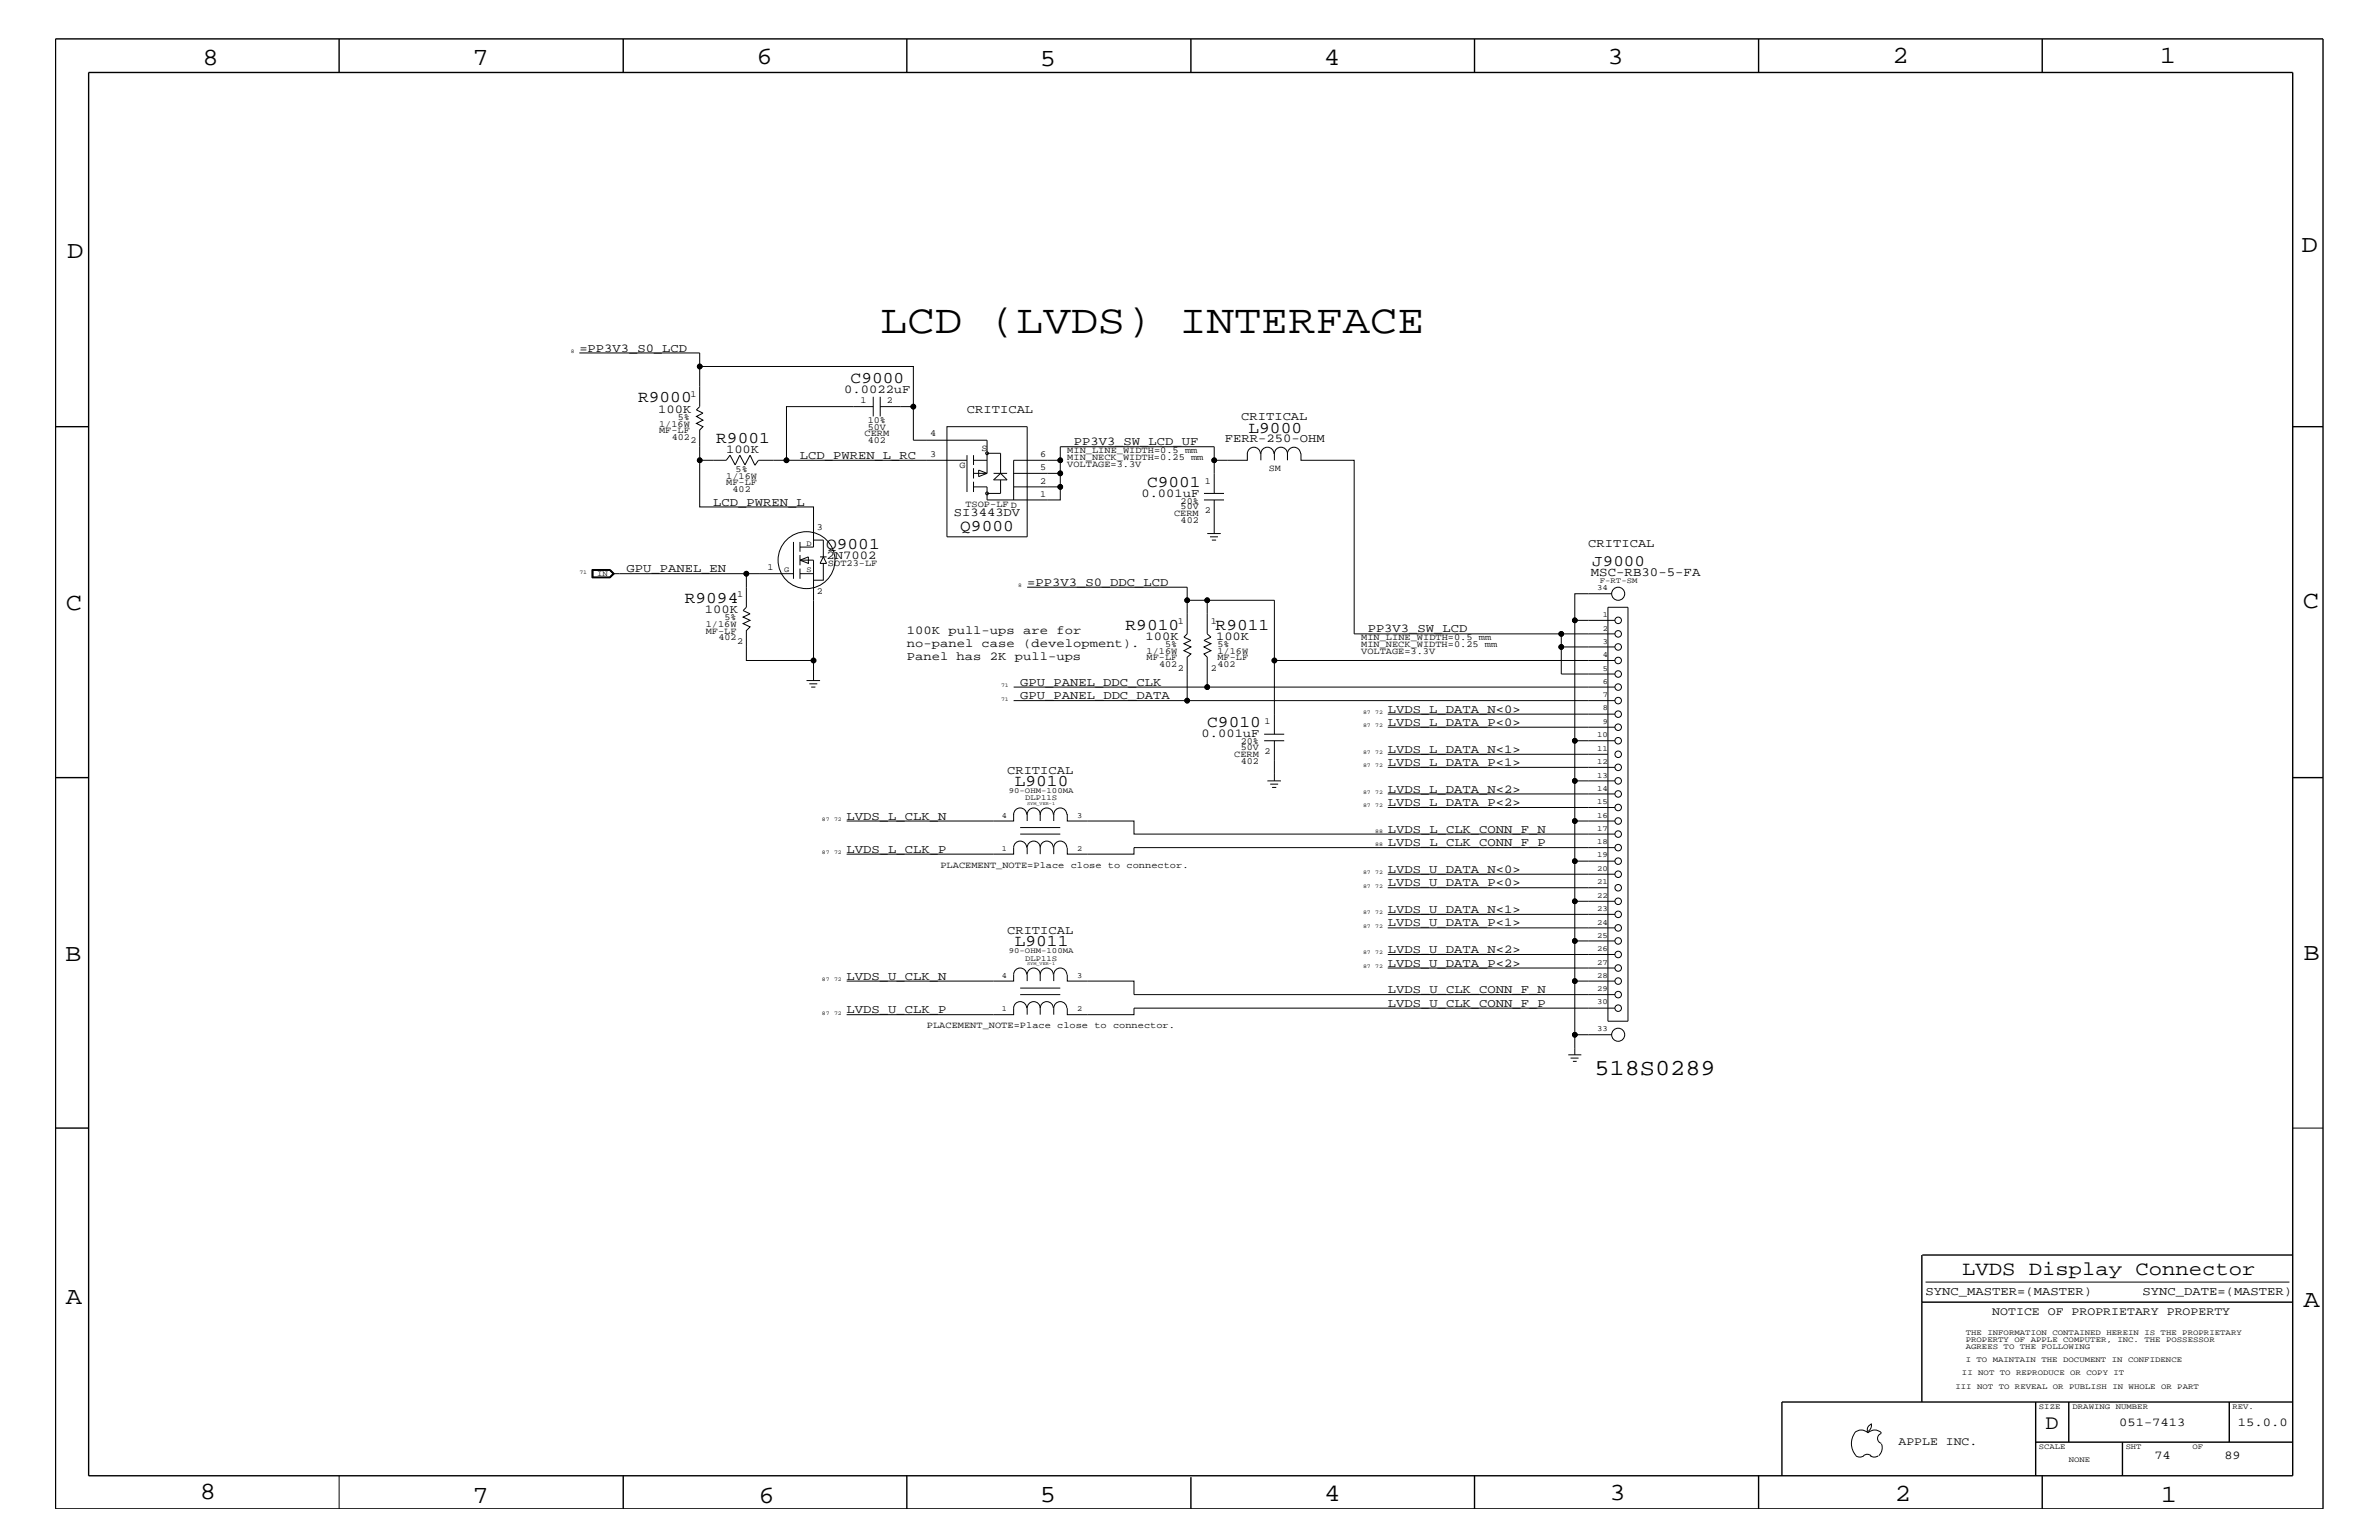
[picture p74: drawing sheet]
<svg xmlns="http://www.w3.org/2000/svg" width="432mm" height="279mm" viewBox="0 0 432 279" stroke-linecap="round" stroke-linejoin="round" font-family="sans-serif">
<defs><g id="words">
<text font-size="7.5" x="159.8" y="60.4">LCD (LVDS) INTERFACE</text>
<g font-size="4.5">
<text x="36.7" y="11.7">8</text>
<text x="85.8" y="11.7">7</text>
<text x="137.3" y="11.5">6</text>
<text x="240.3" y="11.7">4</text>
<text x="291.8" y="11.5">3</text>
<text x="343.5" y="11.5">2</text>
<text x="392" y="11.5">1</text>
<text x="188.7" y="12.1">5</text>
<text x="12.2" y="46.8">D</text>
<text x="417.7" y="45.7">D</text>
<text x="11.9" y="110.6">C</text>
<text x="418" y="110.3">C</text>
<text x="11.9" y="174.3">B</text>
<text x="418.1" y="174.2">B</text>
<text x="11.9" y="236.7">A</text>
<text x="418.1" y="237.1">A</text>
<text x="36.2" y="271.9">8</text>
<text x="85.8" y="272.7">7</text>
<text x="137.7" y="272.7">6</text>
<text x="188.7" y="272.5">5</text>
<text x="240.4" y="272.3">4</text>
<text x="292.1" y="272.2">3</text>
<text x="343.9" y="272.3">2</text>
<text x="392.2" y="272.6">1</text>
</g>
<text font-size="4.1" x="289.4" y="195">518S0289</text>
<text font-size="3.7" x="371.3" y="259.3">D</text>
<text font-size="3.6" x="356.2" y="231.3">LVDS Display Connector</text>
<g font-size="3">
<text x="154.4" y="69.5">C9000</text>
<text x="115.8" y="73">R9000</text>
<text x="130" y="80.5">R9001</text>
<text x="226.6" y="78.5">L9000</text>
<text x="208.2" y="88.3">C9001</text>
<text x="149.9" y="99.7">Q9001</text>
<text x="174.3" y="96.3">Q9000</text>
<text x="124.3" y="109.4">R9094</text>
<text x="204.3" y="114.2">R9010</text>
<text x="220.6" y="114.2">R9011</text>
<text x="219.1" y="131.9">C9010</text>
<text x="184.2" y="142.5">L9010</text>
<text x="184.2" y="171.6">L9011</text>
</g>
<text font-size="2.9" x="289" y="102.7">J9000</text>
<text font-size="2.3" x="288.8" y="104.6">MSC-RB30-5-FA</text>
<g font-size="2.2">
<text x="105.2" y="63.9">=PP3V3_S0_LCD</text>
<text x="153.2" y="71.3">0.0022uF</text>
<text x="119.5" y="74.9">100K</text>
<text x="175.5" y="75">CRITICAL</text>
<text x="225.3" y="76.2">CRITICAL</text>
<text x="131.8" y="82.2">100K</text>
<text x="145.2" y="83.3">LCD_PWREN_L_RC</text>
<text x="194.9" y="80.8">PP3V3_SW_LCD_UF</text>
<text x="222.3" y="80.2">FERR-250-OHM</text>
<text x="129.5" y="91.7">LCD_PWREN_L</text>
<text x="173.1" y="93.7">SI3443DV</text>
<text x="207.2" y="90.1">0.001uF</text>
<text x="150" y="101.4">2N7002</text>
<text x="288.3" y="99.3">CRITICAL</text>
<text x="113.7" y="103.8">GPU_PANEL_EN</text>
<text x="186.4" y="106.3">=PP3V3_S0_DDC_LCD</text>
<text x="127.9" y="111.2">100K</text>
<text x="164.6" y="119.8">Panel has 2K pull-ups</text>
<text x="164.6" y="115">100K pull-ups are for</text>
<text x="164.6" y="117.4">no-panel case (development).</text>
<text x="207.9" y="116.1">100K</text>
<text x="220.7" y="116.1">100K</text>
<text x="248.2" y="114.8">PP3V3_SW_LCD</text>
<text x="185.2" y="124.4">GPU_PANEL_DDC_CLK</text>
<text x="185.2" y="126.9">GPU_PANEL_DDC_DATA</text>
<text x="251.9" y="131.7">LVDS_L_DATA_P&lt;0&gt;</text>
<text x="251.9" y="129.3">LVDS_L_DATA_N&lt;0&gt;</text>
<text x="218.1" y="133.8">0.001uF</text>
<text x="251.9" y="136.6">LVDS_L_DATA_N&lt;1&gt;</text>
<text x="182.8" y="140.4">CRITICAL</text>
<text x="251.9" y="143.9">LVDS_L_DATA_N&lt;2&gt;</text>
<text x="251.9" y="139">LVDS_L_DATA_P&lt;1&gt;</text>
<text x="153.7" y="148.7">LVDS_L_CLK_N</text>
<text x="251.9" y="146.2">LVDS_L_DATA_P&lt;2&gt;</text>
<text x="153.7" y="154.7">LVDS_L_CLK_P</text>
<text x="251.9" y="151.1">LVDS_L_CLK_CONN_F_N</text>
<text x="251.9" y="153.5">LVDS_L_CLK_CONN_F_P</text>
<text x="251.9" y="158.4">LVDS_U_DATA_N&lt;0&gt;</text>
<text x="251.9" y="160.8">LVDS_U_DATA_P&lt;0&gt;</text>
<text x="251.9" y="165.6">LVDS_U_DATA_N&lt;1&gt;</text>
<text x="182.8" y="169.5">CRITICAL</text>
<text x="251.9" y="168.1">LVDS_U_DATA_P&lt;1&gt;</text>
<text x="251.9" y="172.9">LVDS_U_DATA_N&lt;2&gt;</text>
<text x="153.7" y="177.7">LVDS_U_CLK_N</text>
<text x="251.9" y="175.4">LVDS_U_DATA_P&lt;2&gt;</text>
<text x="153.7" y="183.8">LVDS_U_CLK_P</text>
<text x="251.9" y="180.2">LVDS_U_CLK_CONN_F_N</text>
<text x="251.9" y="182.7">LVDS_U_CLK_CONN_F_P</text>
<text x="349.5" y="235">SYNC_MASTER=(MASTER)</text>
<text x="388.9" y="235">SYNC_DATE=(MASTER)</text>
<text x="384.6" y="258.7">051-7413</text>
<text x="406.2" y="258.7">15.0.0</text>
<text x="391" y="264.7">74</text>
<text x="403.7" y="264.7">89</text>
</g>
<g font-size="2.1">
<text x="361.6" y="238.6">NOTICE OF PROPRIETARY PROPERTY</text>
<text x="344.6" y="262.2">APPLE INC.</text>
</g>
<g font-size="1.7">
<text x="125.3" y="72">1</text>
<text x="119.6" y="77.4">1/16W</text>
<text x="123" y="76.2">5%</text>
<text x="156.2" y="73.2">1</text>
<text x="157.5" y="76.8">10%</text>
<text x="161" y="73.2">2</text>
<text x="119.6" y="78.6">MF-LF</text>
<text x="121.9" y="79.9">402</text>
<text x="125.3" y="80.5">2</text>
<text x="156.9" y="79.2">CERM</text>
<text x="157.5" y="78">50V</text>
<text x="157.5" y="80.5">402</text>
<text x="168.8" y="82.8">3</text>
<text x="168.8" y="79.2">4</text>
<text x="178.1" y="81.8">S</text>
<text x="188.8" y="82.8">6</text>
<text x="193.7" y="83.5">MIN_NECK_WIDTH=0.25 mm</text>
<text x="193.7" y="82.2">MIN_LINE_WIDTH=0.5 mm</text>
<text x="131.8" y="86.9">1/16W</text>
<text x="131.8" y="88.1">MF-LF</text>
<text x="133" y="89.3">402</text>
<text x="133.5" y="85.6">5%</text>
<text x="174.2" y="84.9">G</text>
<text x="188.8" y="87.7">2</text>
<text x="188.8" y="85.3">5</text>
<text x="193.7" y="84.7">VOLTAGE=3.3V</text>
<text x="218.7" y="87.7">1</text>
<text x="230.3" y="85.4">SM</text>
<text x="175.2" y="92">TSOP-LF D</text>
<text x="188.8" y="90.1">1</text>
<text x="213.1" y="93.7">CERM</text>
<text x="214.3" y="91.4">20%</text>
<text x="214.3" y="92.4">50V</text>
<text x="214.3" y="94.9">402</text>
<text x="218.7" y="93.2">2</text>
<text x="148.3" y="96.2">3</text>
<text x="139.3" y="103.5">1</text>
<text x="148.3" y="107.7">2</text>
<text x="150.3" y="102.7">SOT23-LF</text>
<text x="128.1" y="113.7">1/16W</text>
<text x="131.5" y="112.6">5%</text>
<text x="133.8" y="108.3">1</text>
<text x="213.8" y="113.1">1</text>
<text x="219.8" y="113.1">1</text>
<text x="128.1" y="115">MF-LF</text>
<text x="130.4" y="116.2">402</text>
<text x="133.8" y="116.8">2</text>
<text x="208.1" y="118.6">1/16W</text>
<text x="208.1" y="119.8">MF-LF</text>
<text x="211.5" y="117.4">5%</text>
<text x="221" y="119.8">MF-LF</text>
<text x="221" y="118.6">1/16W</text>
<text x="221" y="117.4">5%</text>
<text x="247.1" y="118.6">VOLTAGE=3.3V</text>
<text x="247.1" y="116.2">MIN_LINE_WIDTH=0.5 mm</text>
<text x="247.1" y="117.4">MIN_NECK_WIDTH=0.25 mm</text>
<text x="210.4" y="121">402</text>
<text x="213.8" y="121.7">2</text>
<text x="219.8" y="121.7">2</text>
<text x="221" y="121">402</text>
<text x="229.5" y="131.3">1</text>
<text x="224" y="137.3">CERM 2</text>
<text x="225.2" y="136.1">50V</text>
<text x="225.2" y="135">20%</text>
<text x="225.2" y="138.5">402</text>
<text x="170.7" y="157.4">PLACEMENT_NOTE=Place close to connector.</text>
<text x="168.2" y="186.5">PLACEMENT_NOTE=Place close to connector.</text>
</g>
<g font-size="1.4">
<text x="146.4" y="99">D</text>
<text x="108.4" y="104.4">IN</text>
<text x="142.3" y="103.7">G</text>
<text x="146.4" y="103.8">S</text>
<text x="289.9" y="107.1">34</text>
<text x="290.4" y="105.8">F-RT-SM</text>
<text x="290.9" y="112">1</text>
<text x="290.9" y="114.4">2</text>
<text x="290.9" y="116.8">3</text>
<text x="290.9" y="119.2">4</text>
<text x="290.9" y="121.7">5</text>
<text x="290.9" y="124.1">6</text>
<text x="290.9" y="126.5">7</text>
<text x="290.9" y="128.9">8</text>
<text x="290.9" y="131.3">9</text>
<text x="289.9" y="133.8">10</text>
<text x="289.9" y="136.2">11</text>
<text x="183.1" y="143.9">90-OHM-100MA</text>
<text x="289.9" y="138.6">12</text>
<text x="289.9" y="141.1">13</text>
<text x="289.9" y="143.5">14</text>
<text x="181.9" y="148.4">4</text>
<text x="186.1" y="145.1">DLP11S</text>
<text x="195.5" y="148.4">3</text>
<text x="289.9" y="145.9">15</text>
<text x="289.9" y="148.4">16</text>
<text x="181.9" y="154.4">1</text>
<text x="195.5" y="154.4">2</text>
<text x="289.9" y="150.7">17</text>
<text x="289.9" y="153.2">18</text>
<text x="289.9" y="155.6">19</text>
<text x="289.9" y="158">20</text>
<text x="289.9" y="160.5">21</text>
<text x="289.9" y="162.8">22</text>
<text x="289.9" y="165.3">23</text>
<text x="289.9" y="167.8">24</text>
<text x="183.1" y="172.9">90-OHM-100MA</text>
<text x="289.9" y="170.1">25</text>
<text x="289.9" y="172.6">26</text>
<text x="181.9" y="177.4">4</text>
<text x="186.1" y="174.3">DLP11S</text>
<text x="195.5" y="177.4">3</text>
<text x="289.9" y="175">27</text>
<text x="289.9" y="177.4">28</text>
<text x="289.9" y="179.9">29</text>
<text x="181.9" y="183.5">1</text>
<text x="195.5" y="183.5">2</text>
<text x="289.9" y="182.2">30</text>
<text x="289.9" y="187.1">33</text>
<text x="356.8" y="242.3">THE INFORMATION CONTAINED HEREIN IS THE PROPRIETARY</text>
<text x="356.8" y="243.5">PROPERTY OF APPLE COMPUTER, INC. THE POSSESSOR</text>
<text x="356.8" y="244.7">AGREES TO THE FOLLOWING</text>
<text x="354.9" y="252">III NOT TO REVEAL OR PUBLISH IN WHOLE OR PART</text>
<text x="356.1" y="249.5">II NOT TO REPRODUCE OR COPY IT</text>
<text x="356.8" y="247.1">I TO MAINTAIN THE DOCUMENT IN CONFIDENCE</text>
<text x="370.1" y="255.6">SIZE</text>
<text x="376.2" y="255.6">DRAWING NUMBER</text>
<text x="405.2" y="255.6">REV.</text>
<text x="370.1" y="262.9">SCALE</text>
<text x="385.8" y="262.9">SHT</text>
<text x="397.9" y="262.9">OF</text>
<text x="375.5" y="265.3">NONE</text>
</g>
<g font-size="1">
<text x="103.6" y="64">8</text>
<text x="105.2" y="104.1">71</text>
<text x="184.8" y="106.5">8</text>
<text x="181.7" y="124.7">71</text>
<text x="181.7" y="127.1">71</text>
<text x="247.4" y="131.9">87</text>
<text x="247.4" y="129.6">87</text>
<text x="249.6" y="131.9">72</text>
<text x="249.6" y="129.6">72</text>
<text x="247.4" y="136.8">87</text>
<text x="249.6" y="136.8">72</text>
<text x="247.4" y="139.2">87</text>
<text x="249.6" y="139.2">72</text>
<text x="149.2" y="149">87</text>
<text x="151.4" y="149">72</text>
<text x="247.4" y="146.5">87</text>
<text x="247.4" y="144">87</text>
<text x="249.6" y="146.5">72</text>
<text x="249.6" y="144">72</text>
<text x="149.2" y="155">87</text>
<text x="151.4" y="155">72</text>
<text x="249.6" y="151.1">88</text>
<text x="249.6" y="153.5">88</text>
<text x="247.4" y="158.6">87</text>
<text x="247.4" y="161.1">87</text>
<text x="249.6" y="158.6">72</text>
<text x="249.6" y="161.1">72</text>
<text x="247.4" y="165.9">87</text>
<text x="249.6" y="165.9">72</text>
<text x="247.4" y="168.3">87</text>
<text x="247.4" y="173.2">87</text>
<text x="249.6" y="168.3">72</text>
<text x="249.6" y="173.2">72</text>
<text x="149.2" y="178">87</text>
<text x="151.4" y="178">72</text>
<text x="247.4" y="175.6">87</text>
<text x="249.6" y="175.6">72</text>
<text x="149.2" y="184.1">87</text>
<text x="151.4" y="184.1">72</text>
</g>
<g font-size=".8">
<text x="186.4" y="146">SYM_VER-1</text>
<text x="186.4" y="175.1">SYM_VER-1</text>
</g>
</g></defs>
<g fill="none" stroke="#000" stroke-width=".18">
<path d="M105.2 64h21.8v2.5M158.5 73.8h-15.8v9.7h32.8M158.5 72v3.6M159.8 73.8h6v-7.3h-38.8v7.3l-.6 .6 1.2 .6-1.2 .6 1.2 .6-1.2 .6 1.2 .6-.6 .6v14h20.7v7.3h-2.5M159.8 72v3.6M165.8 73.8v6.1h13.4v6M171.9 77.4h14.5v20h-14.5zM127 83.5h4.8l.7-.9 .9 1.8 .9-1.8 .9 1.8 .9-1.8 .9 1.8M142.7 83.5h-5l-.7 .9M144 98.3v6.7M145.2 98.3v1.8M147.7 98h1.7v3l.6 1.2h-1.2l.6-1.2"/>
<path d="M175.5 82.6v6.7M176.7 83.5h2.5M176.7 82.6v1.8M176.7 84.9v1.9M176.7 87.4v1.9M176.7 85.9h2.5M177.6 85.3l1.6 .6-1.6 .6zM179.2 82.2h2.4v3.7M180.3 87.1l1.3-1.2 1.2 1.2zM180.3 85.9h2.5M181.6 87.1v2.4h-2.4M184 88.3h8.4"/>
<path d="M184 85.9h8.4M192.4 85.9v4.8h-13.2v-2.4h-2.5M192.4 83.5v2.4M218.5 90.7h3.7M218.5 89.5h3.7M219.1 96.8h2.5M219.6 97.4h1.5M220 98h.7M220.4 83.5v6M220.4 90.7v6.1M226.4 82.2v1.3h-6v-2.4h-28v2.4h-8.4v7.2M226.4 82.3a1.19 1.19 0 0 1 1.2-1.2 1.19 1.19 0 0 1 1.2 1.2"/>
<path d="M228.9 82.3a1.19 1.19 0 0 1 1.1-1.2 1.19 1.19 0 0 1 1.2 1.2M228.9 82.2v1.3M231.3 82.3a1.19 1.19 0 0 1 1.2-1.2 1.19 1.19 0 0 1 1.2 1.2 1.19 1.19 0 0 1 1.2-1.2 1.19 1.19 0 0 1 1.2 1.2M231.3 82.2v1.3M233.7 82.2v1.3M236.1 82.2v1.3h9.7v31.5h37.6M107.4 103.3h3.3l.8 .8-.8 .7h-3.3zM107.6 103.4v1.4M107.6 103.5h3.1l.6 .6M110.7 103.4l.6 .7-.6 .7M110.7 103.4l.7 .7-.7 .7M110.7 103.4h-3.2v1.4h3.2"/>
<path d="M111.3 104.1h24.2M111.3 104.1l-.6 .6h-3.1M145.2 101.6l1.5-.6v1.2zM145.2 101.6h2.5v18.2h-12.2v-5.4l.6-.7-1.2-.6 1.2-.5-1.2-.6 1.2-.6-1.2-.6 .6-.6v-6.1h8.5M145.2 104.1h2.5M145.2 100.7v1.9M145.2 103.2v1.8M147.7 119.8v3.7M148.8 101h1.2M149.4 102.2v3.1h-1.7M186.4 106.5h29.1v2.4M219.1 108.9h12.2v10.9h61.8"/>
<path d="M231.3 119.8v13.4M283.4 117.4v4.9h9.7M285.8 112.6v21.8M291.8 110.2h3.7v75.1h-3.7zM292.5 107.7h-6.7v4.9h7.3M293.1 115h-9.7v2.4h9.7M146.4 123.5h2.4M146.9 124.1h1.4M147.2 124.7h.8M184 124.7h109.1M215.5 127.1h77.6M219.1 124.7v-5.5l-.6-.6 1.3-.5-1.3-.7 1.3-.6-1.3-.6 1.3-.6-.7-.6v-6.1h-3.6v6.1l-.6 .6 1.3 .6-1.3 .6 1.3 .6-1.3 .7 1.3 .5-.7 .6v7.9h-31.5"/>
<path d="M229.4 134.4h3.7M229.4 133.2h3.7M231.3 134.4v7.3M251.9 139.2h41.2M251.9 136.8h39.9M251.9 129.6h41.2M251.9 131.9h41.2M293.1 134.4h-7.3v7.3h7.3M184 147.7v1.3h-30.3M184 147.8a1.19 1.19 0 0 1 1.2-1.2 1.19 1.19 0 0 1 1.2 1.2M185.2 151.3h7.2M185.2 150.1h7.2"/>
<path d="M186.4 153.8a1.19 1.19 0 0 0-1.2-1.2 1.19 1.19 0 0 0-1.2 1.2v1.2h-30.3M186.4 147.8a1.19 1.19 0 0 1 1.2-1.2 1.19 1.19 0 0 1 1.2 1.2 1.19 1.19 0 0 1 1.2-1.2 1.19 1.19 0 0 1 1.2 1.2M186.4 147.7v1.3M188.8 153.8a1.19 1.19 0 0 1 1.2-1.2 1.19 1.19 0 0 1 1.2 1.2M188.8 153.8a1.19 1.19 0 0 0-1.2-1.2 1.19 1.19 0 0 0-1.2 1.2v1.2M188.8 147.7v1.3M188.8 153.8v1.2M191.3 147.8a1.19 1.19 0 0 1 1.1-1.2 1.19 1.19 0 0 1 1.2 1.2M191.3 147.7v1.3M193.6 153.8a1.19 1.19 0 0 0-1.2-1.2 1.19 1.19 0 0 0-1.1 1.2v1.2M193.7 147.7v1.3h12.1v2.3h87.3M193.7 153.8v1.2h12.1v-1.2h87.3"/>
<path d="M230 141.7h2.5M230.5 142.3h1.5M230.9 142.9h.7M251.9 146.5h41.2M251.9 144h41.2M251.9 158.6h41.2M285.8 141.7v7.3h7.3M285.8 149v7.2h7.3M285.8 156.2v7.3M185.2 179.3h7.2M186.4 176.8a1.19 1.19 0 0 0-1.2-1.2 1.19 1.19 0 0 0-1.2 1.2v1.2h-30.3M188.8 176.8a1.19 1.19 0 0 1 1.2-1.2 1.19 1.19 0 0 1 1.2 1.2"/>
<path d="M188.8 176.8a1.19 1.19 0 0 0-1.2-1.2 1.19 1.19 0 0 0-1.2 1.2v1.2M188.8 176.8v1.2M193.6 176.8a1.19 1.19 0 0 0-1.2-1.2 1.19 1.19 0 0 0-1.1 1.2v1.2M193.7 176.8v1.2h12.1v2.5h87.3M251.9 161.1h39.9M251.9 165.9h41.2M251.9 168.3h41.2M251.9 173.2h41.2M251.9 175.6h41.2M285.8 170.7v7.3M293.1 163.5h-7.3v7.2h7.3M293.1 178h-7.3v9.7h6.7"/>
<path d="M185.2 180.5h7.2M186.4 182.9a1.19 1.19 0 0 0-1.2-1.2 1.19 1.19 0 0 0-1.2 1.2v1.2h-30.3M188.8 182.9a1.19 1.19 0 0 1 1.2-1.2 1.19 1.19 0 0 1 1.2 1.2M188.8 182.9a1.19 1.19 0 0 0-1.2-1.2 1.19 1.19 0 0 0-1.2 1.2v1.2M188.8 182.9v1.2M193.6 182.9a1.19 1.19 0 0 0-1.2-1.2 1.19 1.19 0 0 0-1.1 1.2v1.2M193.7 182.9v1.2h12.1v-1.2h87.3M284.6 191.4h2.4M285.1 192h1.4M285.5 192.6h.7M285.8 187.7v3.7M416.1 204.7h5.5"/>
<path d="M349.5 232.6h66M336.6 260a1.69 1.69 0 0 1 2.4 0 1.72 1.72 0 0 1 2.5 0M339.6 258.3l.1 .1a1.27 1.27 0 0 1-.7 1.3M339.6 258.4a.99 .99 0 0 0-.6 1.4M61.6 267.7v6.1M336.6 260a3.3 3.3 0 0 0 .3 4.1M336.9 264.1l.7 .3 .7-.3M338.2 264.1l.7-.3 .7 .3M339.5 264.1l.7 .3 .7-.3M341.5 260.1a.93 .93 0 0 0-.7 .9 .93 .93 0 0 0 .7 .9M341.5 262l.1 .7a1.99 1.99 0 0 1-.6 1.4"/>
<circle cx="127" cy="66.5" r=".42"/>
<circle cx="165.8" cy="73.8" r=".42"/>
<circle cx="127" cy="83.5" r=".42"/>
<circle cx="142.7" cy="83.5" r=".42"/>
<circle cx="179.2" cy="89.5" r=".25"/>
<circle cx="179.2" cy="82.2" r=".25"/>
<circle cx="192.4" cy="83.5" r=".42"/>
<circle cx="192.4" cy="88.3" r=".42"/>
<circle cx="192.4" cy="85.9" r=".42"/>
<circle cx="220.4" cy="83.5" r=".42"/>
<circle cx="135.5" cy="104.1" r=".42"/>
<circle cx="146.4" cy="101.6" r="5.2"/>
<circle cx="147.7" cy="119.8" r=".42"/>
<circle cx="215.5" cy="108.9" r=".42"/>
<circle cx="219.1" cy="108.9" r=".42"/>
<circle cx="231.3" cy="119.8" r=".42"/>
<circle cx="283.4" cy="117.4" r=".42"/>
<circle cx="283.4" cy="115" r=".42"/>
<circle cx="285.8" cy="112.6" r=".42"/>
<circle cx="293.7" cy="107.7" r="1.19"/>
<circle cx="293.7" cy="117.4" r=".59"/>
<circle cx="293.7" cy="112.6" r=".59"/>
<circle cx="293.7" cy="119.8" r=".59"/>
<circle cx="293.7" cy="115" r=".59"/>
<circle cx="215.5" cy="127.1" r=".42"/>
<circle cx="219.1" cy="124.7" r=".42"/>
<circle cx="285.8" cy="134.4" r=".42"/>
<circle cx="293.7" cy="127.1" r=".59"/>
<circle cx="293.7" cy="124.7" r=".59"/>
<circle cx="293.7" cy="134.4" r=".59"/>
<circle cx="293.7" cy="136.8" r=".59"/>
<circle cx="293.7" cy="129.6" r=".59"/>
<circle cx="293.7" cy="122.3" r=".59"/>
<circle cx="293.7" cy="139.2" r=".59"/>
<circle cx="293.7" cy="131.9" r=".59"/>
<circle cx="285.8" cy="149" r=".42"/>
<circle cx="285.8" cy="156.2" r=".42"/>
<circle cx="285.8" cy="141.7" r=".42"/>
<circle cx="293.7" cy="141.7" r=".59"/>
<circle cx="293.7" cy="153.8" r=".59"/>
<circle cx="293.7" cy="146.5" r=".59"/>
<circle cx="293.7" cy="144" r=".59"/>
<circle cx="293.7" cy="156.2" r=".59"/>
<circle cx="293.7" cy="158.6" r=".59"/>
<circle cx="293.7" cy="151.3" r=".59"/>
<circle cx="293.7" cy="149" r=".59"/>
<circle cx="285.8" cy="178" r=".42"/>
<circle cx="285.8" cy="163.5" r=".42"/>
<circle cx="285.8" cy="170.7" r=".42"/>
<circle cx="293.7" cy="170.7" r=".59"/>
<circle cx="293.7" cy="173.2" r=".59"/>
<circle cx="293.7" cy="163.5" r=".59"/>
<circle cx="293.7" cy="168.3" r=".59"/>
<circle cx="293.7" cy="178" r=".59"/>
<circle cx="293.7" cy="161.1" r=".59"/>
<circle cx="293.7" cy="175.6" r=".59"/>
<circle cx="293.7" cy="165.9" r=".59"/>
<circle cx="285.8" cy="187.7" r=".42"/>
<circle cx="293.7" cy="187.7" r="1.19"/>
<circle cx="293.7" cy="182.9" r=".59"/>
<circle cx="293.7" cy="180.5" r=".59"/>
</g>
<g fill="none" stroke="#000" stroke-width=".25">
<path d="M10.1 7.1h411.5v266.7h-411.5zM16.1 13.2h400v254.5h-400zM61.6 7.1v6.1M113.1 7.1v6.1M164.6 7.1v6.1M216.2 7.1v6.1M267.6 7.1v6.1M319.2 7.1v6.1M370.7 7.1v6.1M10.1 77.4h6M416.1 77.4h5.5M10.1 141.1h6"/>
<path d="M416.1 141.1h5.5M10.1 204.7h6M348.8 236.2h67.3M348.8 227.7v26.7M348.9 227.7h67.2M369.5 254.4v13.3M375.5 254.4v7.2M404.6 254.4v7.2M416.1 254.4h-92.7v13.3M113.1 267.7v6.1M164.6 267.7v6.1M216.2 268v5.8"/>
<path d="M267.6 267.7v6.1M319.2 267.7v6.1M369.5 261.6h46.6M370.7 267.7v6.1M385.2 261.6v6.1"/>
</g>
<g fill="#000">
<circle cx="127" cy="66.5" r=".42"/>
<circle cx="165.8" cy="73.8" r=".42"/>
<circle cx="127" cy="83.5" r=".42"/>
<circle cx="142.7" cy="83.5" r=".42"/>
<circle cx="192.4" cy="83.5" r=".42"/>
<circle cx="192.4" cy="88.3" r=".42"/>
<circle cx="192.4" cy="85.9" r=".42"/>
<circle cx="220.4" cy="83.5" r=".42"/>
<circle cx="135.5" cy="104.1" r=".42"/>
<circle cx="147.7" cy="119.8" r=".42"/>
<circle cx="215.5" cy="108.9" r=".42"/>
<circle cx="219.1" cy="108.9" r=".42"/>
<circle cx="231.3" cy="119.8" r=".42"/>
<circle cx="283.4" cy="117.4" r=".42"/>
<circle cx="283.4" cy="115" r=".42"/>
<circle cx="285.8" cy="112.6" r=".42"/>
<circle cx="215.5" cy="127.1" r=".42"/>
<circle cx="219.1" cy="124.7" r=".42"/>
<circle cx="285.8" cy="134.4" r=".42"/>
<circle cx="285.8" cy="149" r=".42"/>
<circle cx="285.8" cy="156.2" r=".42"/>
<circle cx="285.8" cy="141.7" r=".42"/>
<circle cx="285.8" cy="178" r=".42"/>
<circle cx="285.8" cy="163.5" r=".42"/>
<circle cx="285.8" cy="170.7" r=".42"/>
<circle cx="285.8" cy="187.7" r=".42"/>
</g>
<use href="#words"/>
</svg>
